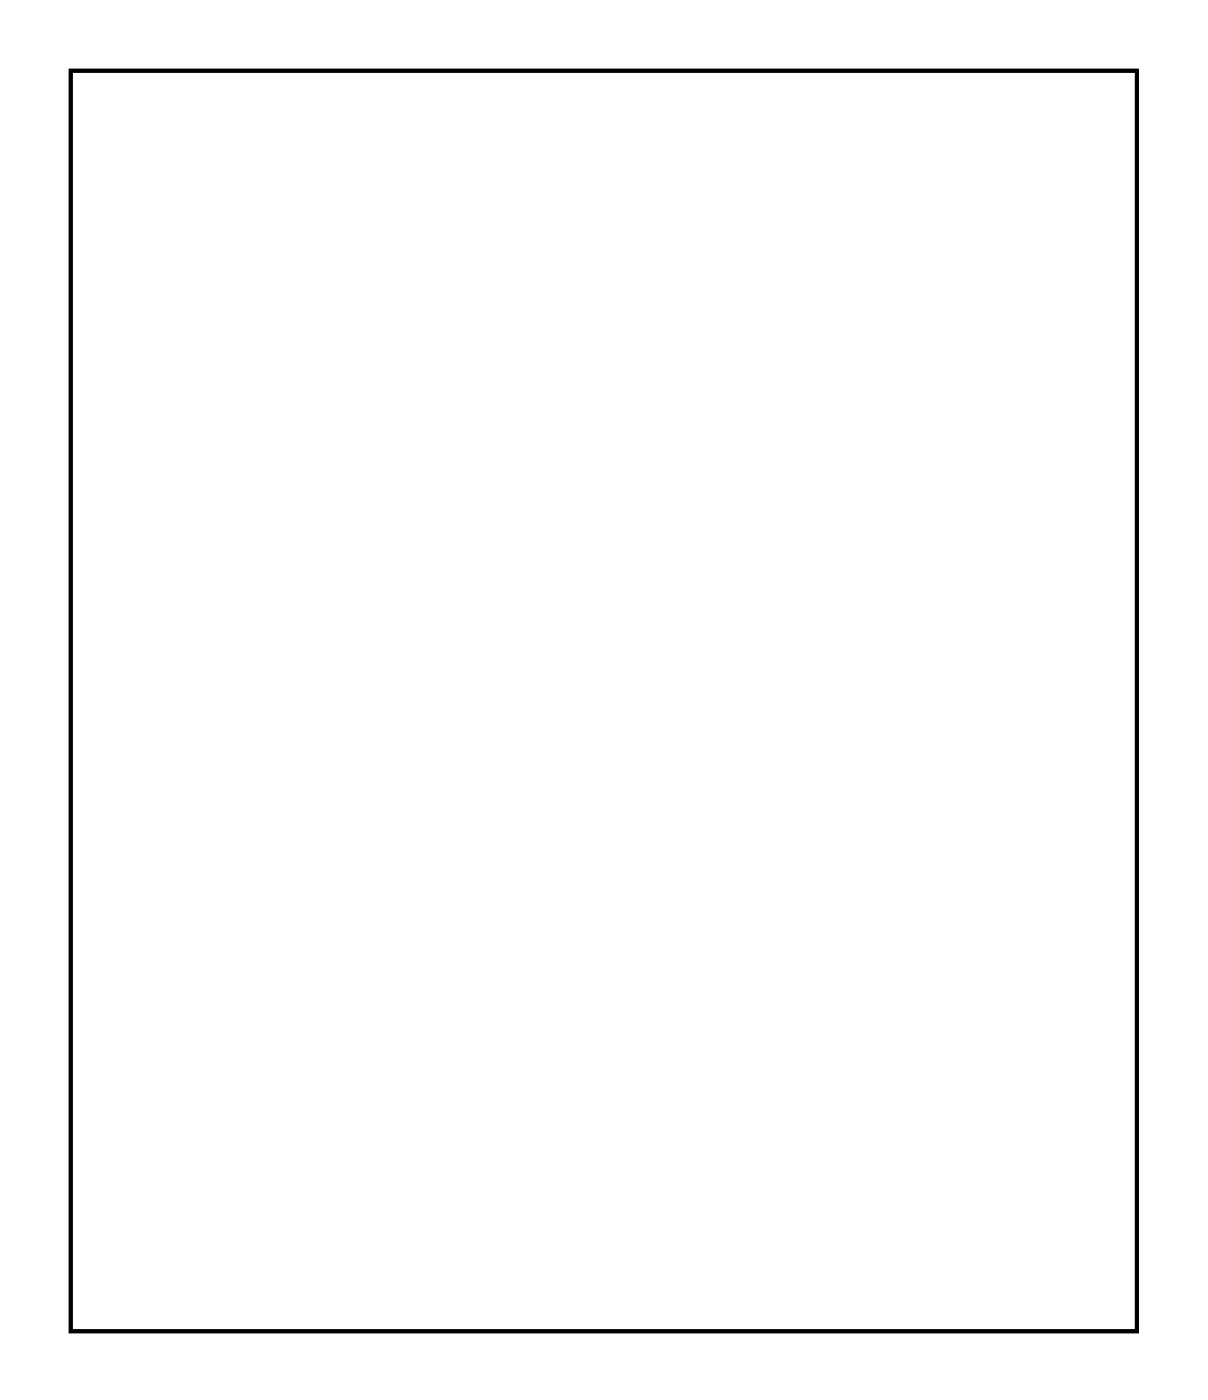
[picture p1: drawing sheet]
<svg xmlns="http://www.w3.org/2000/svg" width="62mm" height="72mm" viewBox="0 0 62 72" stroke-linecap="round" stroke-linejoin="round" font-family="sans-serif">
<path d="M3.6 3.6h54.8v64.8h-54.8z" fill="none" stroke="#000" stroke-width=".2"/>
<path d="M3.6 3.6h54.8v64.8h-54.8zM3.6 3.6v64.8h54.8v-64.8z" fill="#000"/>
<circle cx="20.7" cy="57.8" r=".64" fill="#fff"/>
<circle cx="20.7" cy="57.8" r=".64" fill="none" stroke="#fff" stroke-width=".76" stroke-linecap="butt"/>
<circle cx="20.7" cy="60.3" r=".64" fill="#fff"/>
<circle cx="20.7" cy="60.3" r=".64" fill="none" stroke="#fff" stroke-width=".76" stroke-linecap="butt"/>
<circle cx="48.7" cy="29.8" r=".74" fill="#fff"/>
<circle cx="48.7" cy="29.8" r=".74" fill="none" stroke="#fff" stroke-width=".76" stroke-linecap="butt"/>
<circle cx="51.2" cy="29.8" r=".74" fill="#fff"/>
<circle cx="51.2" cy="29.8" r=".74" fill="none" stroke="#fff" stroke-width=".76" stroke-linecap="butt"/>
<circle cx="53.8" cy="29.8" r=".74" fill="#fff"/>
<circle cx="53.8" cy="29.8" r=".74" fill="none" stroke="#fff" stroke-width=".76" stroke-linecap="butt"/>
<circle cx="56.3" cy="29.8" r=".74" fill="#fff"/>
<circle cx="56.3" cy="29.8" r=".74" fill="none" stroke="#fff" stroke-width=".76" stroke-linecap="butt"/>
<circle cx="41.1" cy="65.4" r=".74" fill="#fff"/>
<circle cx="41.1" cy="65.4" r=".74" fill="none" stroke="#fff" stroke-width=".76" stroke-linecap="butt"/>
<circle cx="41.1" cy="62.8" r=".74" fill="#fff"/>
<circle cx="41.1" cy="62.8" r=".74" fill="none" stroke="#fff" stroke-width=".76" stroke-linecap="butt"/>
<circle cx="51.2" cy="62.8" r=".74" fill="#fff"/>
<circle cx="51.2" cy="62.8" r=".74" fill="none" stroke="#fff" stroke-width=".76" stroke-linecap="butt"/>
<circle cx="51.2" cy="65.4" r=".74" fill="#fff"/>
<circle cx="51.2" cy="65.4" r=".74" fill="none" stroke="#fff" stroke-width=".76" stroke-linecap="butt"/>
<circle cx="48.7" cy="55.2" r=".74" fill="#fff"/>
<circle cx="48.7" cy="55.2" r=".74" fill="none" stroke="#fff" stroke-width=".76" stroke-linecap="butt"/>
<circle cx="51.2" cy="55.2" r=".74" fill="#fff"/>
<circle cx="51.2" cy="55.2" r=".74" fill="none" stroke="#fff" stroke-width=".76" stroke-linecap="butt"/>
<circle cx="53.8" cy="55.2" r=".74" fill="#fff"/>
<circle cx="53.8" cy="55.2" r=".74" fill="none" stroke="#fff" stroke-width=".76" stroke-linecap="butt"/>
<circle cx="56.3" cy="55.2" r=".74" fill="#fff"/>
<circle cx="56.3" cy="55.2" r=".74" fill="none" stroke="#fff" stroke-width=".76" stroke-linecap="butt"/>
<circle cx="48.7" cy="50.1" r=".74" fill="#fff"/>
<circle cx="48.7" cy="50.1" r=".74" fill="none" stroke="#fff" stroke-width=".76" stroke-linecap="butt"/>
<circle cx="51.2" cy="50.1" r=".74" fill="#fff"/>
<circle cx="51.2" cy="50.1" r=".74" fill="none" stroke="#fff" stroke-width=".76" stroke-linecap="butt"/>
<circle cx="53.8" cy="50.1" r=".74" fill="#fff"/>
<circle cx="53.8" cy="50.1" r=".74" fill="none" stroke="#fff" stroke-width=".76" stroke-linecap="butt"/>
<circle cx="56.3" cy="50.1" r=".74" fill="#fff"/>
<circle cx="56.3" cy="50.1" r=".74" fill="none" stroke="#fff" stroke-width=".76" stroke-linecap="butt"/>
<circle cx="48.7" cy="45.1" r=".74" fill="#fff"/>
<circle cx="48.7" cy="45.1" r=".74" fill="none" stroke="#fff" stroke-width=".76" stroke-linecap="butt"/>
<circle cx="51.2" cy="45.1" r=".74" fill="#fff"/>
<circle cx="51.2" cy="45.1" r=".74" fill="none" stroke="#fff" stroke-width=".76" stroke-linecap="butt"/>
<circle cx="53.8" cy="45.1" r=".74" fill="#fff"/>
<circle cx="53.8" cy="45.1" r=".74" fill="none" stroke="#fff" stroke-width=".76" stroke-linecap="butt"/>
<circle cx="56.3" cy="45.1" r=".74" fill="#fff"/>
<circle cx="56.3" cy="45.1" r=".74" fill="none" stroke="#fff" stroke-width=".76" stroke-linecap="butt"/>
<circle cx="48.7" cy="40" r=".74" fill="#fff"/>
<circle cx="48.7" cy="40" r=".74" fill="none" stroke="#fff" stroke-width=".76" stroke-linecap="butt"/>
<circle cx="51.2" cy="40" r=".74" fill="#fff"/>
<circle cx="51.2" cy="40" r=".74" fill="none" stroke="#fff" stroke-width=".76" stroke-linecap="butt"/>
<circle cx="53.8" cy="40" r=".74" fill="#fff"/>
<circle cx="53.8" cy="40" r=".74" fill="none" stroke="#fff" stroke-width=".76" stroke-linecap="butt"/>
<circle cx="56.3" cy="40" r=".74" fill="#fff"/>
<circle cx="56.3" cy="40" r=".74" fill="none" stroke="#fff" stroke-width=".76" stroke-linecap="butt"/>
<circle cx="48.7" cy="34.9" r=".74" fill="#fff"/>
<circle cx="48.7" cy="34.9" r=".74" fill="none" stroke="#fff" stroke-width=".76" stroke-linecap="butt"/>
<circle cx="51.2" cy="34.9" r=".74" fill="#fff"/>
<circle cx="51.2" cy="34.9" r=".74" fill="none" stroke="#fff" stroke-width=".76" stroke-linecap="butt"/>
<circle cx="53.8" cy="34.9" r=".74" fill="#fff"/>
<circle cx="53.8" cy="34.9" r=".74" fill="none" stroke="#fff" stroke-width=".76" stroke-linecap="butt"/>
<circle cx="56.3" cy="34.9" r=".74" fill="#fff"/>
<circle cx="56.3" cy="34.9" r=".74" fill="none" stroke="#fff" stroke-width=".76" stroke-linecap="butt"/>
<circle cx="43.6" cy="22.2" r=".74" fill="#fff"/>
<circle cx="43.6" cy="22.2" r=".74" fill="none" stroke="#fff" stroke-width=".76" stroke-linecap="butt"/>
<circle cx="43.6" cy="19.7" r=".74" fill="#fff"/>
<circle cx="43.6" cy="19.7" r=".74" fill="none" stroke="#fff" stroke-width=".76" stroke-linecap="butt"/>
<circle cx="43.6" cy="17.1" r=".74" fill="#fff"/>
<circle cx="43.6" cy="17.1" r=".74" fill="none" stroke="#fff" stroke-width=".76" stroke-linecap="butt"/>
<circle cx="43.6" cy="14.6" r=".74" fill="#fff"/>
<circle cx="43.6" cy="14.6" r=".74" fill="none" stroke="#fff" stroke-width=".76" stroke-linecap="butt"/>
<circle cx="13.1" cy="12" r=".74" fill="#fff"/>
<circle cx="13.1" cy="12" r=".74" fill="none" stroke="#fff" stroke-width=".76" stroke-linecap="butt"/>
<circle cx="13.1" cy="14.6" r=".74" fill="#fff"/>
<circle cx="13.1" cy="14.6" r=".74" fill="none" stroke="#fff" stroke-width=".76" stroke-linecap="butt"/>
<circle cx="13.1" cy="17.1" r=".74" fill="#fff"/>
<circle cx="13.1" cy="17.1" r=".74" fill="none" stroke="#fff" stroke-width=".76" stroke-linecap="butt"/>
<circle cx="13.1" cy="19.7" r=".74" fill="#fff"/>
<circle cx="13.1" cy="19.7" r=".74" fill="none" stroke="#fff" stroke-width=".76" stroke-linecap="butt"/>
<circle cx="13.1" cy="22.2" r=".74" fill="#fff"/>
<circle cx="13.1" cy="22.2" r=".74" fill="none" stroke="#fff" stroke-width=".76" stroke-linecap="butt"/>
<circle cx="13.1" cy="24.7" r=".74" fill="#fff"/>
<circle cx="13.1" cy="24.7" r=".74" fill="none" stroke="#fff" stroke-width=".76" stroke-linecap="butt"/>
<circle cx="13.1" cy="27.3" r=".74" fill="#fff"/>
<circle cx="13.1" cy="27.3" r=".74" fill="none" stroke="#fff" stroke-width=".76" stroke-linecap="butt"/>
<circle cx="13.1" cy="29.8" r=".74" fill="#fff"/>
<circle cx="13.1" cy="29.8" r=".74" fill="none" stroke="#fff" stroke-width=".76" stroke-linecap="butt"/>
<circle cx="13.1" cy="32.4" r=".74" fill="#fff"/>
<circle cx="13.1" cy="32.4" r=".74" fill="none" stroke="#fff" stroke-width=".76" stroke-linecap="butt"/>
<circle cx="13.1" cy="34.9" r=".74" fill="#fff"/>
<circle cx="13.1" cy="34.9" r=".74" fill="none" stroke="#fff" stroke-width=".76" stroke-linecap="butt"/>
<circle cx="13.1" cy="37.4" r=".74" fill="#fff"/>
<circle cx="13.1" cy="37.4" r=".74" fill="none" stroke="#fff" stroke-width=".76" stroke-linecap="butt"/>
<circle cx="13.1" cy="40" r=".74" fill="#fff"/>
<circle cx="13.1" cy="40" r=".74" fill="none" stroke="#fff" stroke-width=".76" stroke-linecap="butt"/>
<circle cx="13.1" cy="42.5" r=".74" fill="#fff"/>
<circle cx="13.1" cy="42.5" r=".74" fill="none" stroke="#fff" stroke-width=".76" stroke-linecap="butt"/>
<circle cx="13.1" cy="45.1" r=".74" fill="#fff"/>
<circle cx="13.1" cy="45.1" r=".74" fill="none" stroke="#fff" stroke-width=".76" stroke-linecap="butt"/>
<circle cx="13.1" cy="47.6" r=".74" fill="#fff"/>
<circle cx="13.1" cy="47.6" r=".74" fill="none" stroke="#fff" stroke-width=".76" stroke-linecap="butt"/>
<circle cx="13.1" cy="50.1" r=".74" fill="#fff"/>
<circle cx="13.1" cy="50.1" r=".74" fill="none" stroke="#fff" stroke-width=".76" stroke-linecap="butt"/>
<circle cx="13.1" cy="52.7" r=".74" fill="#fff"/>
<circle cx="13.1" cy="52.7" r=".74" fill="none" stroke="#fff" stroke-width=".76" stroke-linecap="butt"/>
<circle cx="13.1" cy="55.2" r=".74" fill="#fff"/>
<circle cx="13.1" cy="55.2" r=".74" fill="none" stroke="#fff" stroke-width=".76" stroke-linecap="butt"/>
<circle cx="13.1" cy="57.8" r=".74" fill="#fff"/>
<circle cx="13.1" cy="57.8" r=".74" fill="none" stroke="#fff" stroke-width=".76" stroke-linecap="butt"/>
<circle cx="13.1" cy="60.3" r=".74" fill="#fff"/>
<circle cx="13.1" cy="60.3" r=".74" fill="none" stroke="#fff" stroke-width=".76" stroke-linecap="butt"/>
<circle cx="10.6" cy="12" r=".74" fill="#fff"/>
<circle cx="10.6" cy="12" r=".74" fill="none" stroke="#fff" stroke-width=".76" stroke-linecap="butt"/>
<circle cx="10.6" cy="14.6" r=".74" fill="#fff"/>
<circle cx="10.6" cy="14.6" r=".74" fill="none" stroke="#fff" stroke-width=".76" stroke-linecap="butt"/>
<circle cx="10.6" cy="17.1" r=".74" fill="#fff"/>
<circle cx="10.6" cy="17.1" r=".74" fill="none" stroke="#fff" stroke-width=".76" stroke-linecap="butt"/>
<circle cx="10.6" cy="19.7" r=".74" fill="#fff"/>
<circle cx="10.6" cy="19.7" r=".74" fill="none" stroke="#fff" stroke-width=".76" stroke-linecap="butt"/>
<circle cx="10.6" cy="22.2" r=".74" fill="#fff"/>
<circle cx="10.6" cy="22.2" r=".74" fill="none" stroke="#fff" stroke-width=".76" stroke-linecap="butt"/>
<circle cx="10.6" cy="24.7" r=".74" fill="#fff"/>
<circle cx="10.6" cy="24.7" r=".74" fill="none" stroke="#fff" stroke-width=".76" stroke-linecap="butt"/>
<circle cx="10.6" cy="27.3" r=".74" fill="#fff"/>
<circle cx="10.6" cy="27.3" r=".74" fill="none" stroke="#fff" stroke-width=".76" stroke-linecap="butt"/>
<circle cx="10.6" cy="29.8" r=".74" fill="#fff"/>
<circle cx="10.6" cy="29.8" r=".74" fill="none" stroke="#fff" stroke-width=".76" stroke-linecap="butt"/>
<circle cx="10.6" cy="32.4" r=".74" fill="#fff"/>
<circle cx="10.6" cy="32.4" r=".74" fill="none" stroke="#fff" stroke-width=".76" stroke-linecap="butt"/>
<circle cx="10.6" cy="34.9" r=".74" fill="#fff"/>
<circle cx="10.6" cy="34.9" r=".74" fill="none" stroke="#fff" stroke-width=".76" stroke-linecap="butt"/>
<circle cx="10.6" cy="37.4" r=".74" fill="#fff"/>
<circle cx="10.6" cy="37.4" r=".74" fill="none" stroke="#fff" stroke-width=".76" stroke-linecap="butt"/>
<circle cx="10.6" cy="40" r=".74" fill="#fff"/>
<circle cx="10.6" cy="40" r=".74" fill="none" stroke="#fff" stroke-width=".76" stroke-linecap="butt"/>
<circle cx="10.6" cy="42.5" r=".74" fill="#fff"/>
<circle cx="10.6" cy="42.5" r=".74" fill="none" stroke="#fff" stroke-width=".76" stroke-linecap="butt"/>
<circle cx="10.6" cy="45.1" r=".74" fill="#fff"/>
<circle cx="10.6" cy="45.1" r=".74" fill="none" stroke="#fff" stroke-width=".76" stroke-linecap="butt"/>
<circle cx="10.6" cy="47.6" r=".74" fill="#fff"/>
<circle cx="10.6" cy="47.6" r=".74" fill="none" stroke="#fff" stroke-width=".76" stroke-linecap="butt"/>
<circle cx="10.6" cy="50.1" r=".74" fill="#fff"/>
<circle cx="10.6" cy="50.1" r=".74" fill="none" stroke="#fff" stroke-width=".76" stroke-linecap="butt"/>
<circle cx="10.6" cy="52.7" r=".74" fill="#fff"/>
<circle cx="10.6" cy="52.7" r=".74" fill="none" stroke="#fff" stroke-width=".76" stroke-linecap="butt"/>
<circle cx="10.6" cy="55.2" r=".74" fill="#fff"/>
<circle cx="10.6" cy="55.2" r=".74" fill="none" stroke="#fff" stroke-width=".76" stroke-linecap="butt"/>
<circle cx="10.6" cy="57.8" r=".74" fill="#fff"/>
<circle cx="10.6" cy="57.8" r=".74" fill="none" stroke="#fff" stroke-width=".76" stroke-linecap="butt"/>
<circle cx="10.6" cy="60.3" r=".74" fill="#fff"/>
<circle cx="10.6" cy="60.3" r=".74" fill="none" stroke="#fff" stroke-width=".76" stroke-linecap="butt"/>
<circle cx="48.7" cy="24.7" r=".74" fill="#fff"/>
<circle cx="48.7" cy="24.7" r=".74" fill="none" stroke="#fff" stroke-width=".76" stroke-linecap="butt"/>
<circle cx="51.2" cy="24.7" r=".74" fill="#fff"/>
<circle cx="51.2" cy="24.7" r=".74" fill="none" stroke="#fff" stroke-width=".76" stroke-linecap="butt"/>
<circle cx="53.8" cy="24.7" r=".74" fill="#fff"/>
<circle cx="53.8" cy="24.7" r=".74" fill="none" stroke="#fff" stroke-width=".76" stroke-linecap="butt"/>
<circle cx="56.3" cy="24.7" r=".74" fill="#fff"/>
<circle cx="56.3" cy="24.7" r=".74" fill="none" stroke="#fff" stroke-width=".76" stroke-linecap="butt"/>
<circle cx="30.9" cy="55.2" r=".74" fill="#fff"/>
<circle cx="30.9" cy="55.2" r=".74" fill="none" stroke="#fff" stroke-width=".76" stroke-linecap="butt"/>
<circle cx="30.9" cy="57.8" r=".74" fill="#fff"/>
<circle cx="30.9" cy="57.8" r=".74" fill="none" stroke="#fff" stroke-width=".76" stroke-linecap="butt"/>
<circle cx="23.3" cy="60.3" r=".74" fill="#fff"/>
<circle cx="23.3" cy="60.3" r=".74" fill="none" stroke="#fff" stroke-width=".76" stroke-linecap="butt"/>
<circle cx="23.3" cy="57.8" r=".74" fill="#fff"/>
<circle cx="23.3" cy="57.8" r=".74" fill="none" stroke="#fff" stroke-width=".76" stroke-linecap="butt"/>
<circle cx="23.3" cy="55.2" r=".74" fill="#fff"/>
<circle cx="23.3" cy="55.2" r=".74" fill="none" stroke="#fff" stroke-width=".76" stroke-linecap="butt"/>
<circle cx="23.3" cy="52.7" r=".74" fill="#fff"/>
<circle cx="23.3" cy="52.7" r=".74" fill="none" stroke="#fff" stroke-width=".76" stroke-linecap="butt"/>
<circle cx="51.2" cy="9.5" r=".74" fill="#fff"/>
<circle cx="51.2" cy="9.5" r=".74" fill="none" stroke="#fff" stroke-width=".76" stroke-linecap="butt"/>
<circle cx="48.7" cy="9.5" r=".74" fill="#fff"/>
<circle cx="48.7" cy="9.5" r=".74" fill="none" stroke="#fff" stroke-width=".76" stroke-linecap="butt"/>
<circle cx="20.7" cy="9.5" r=".74" fill="#fff"/>
<circle cx="20.7" cy="9.5" r=".74" fill="none" stroke="#fff" stroke-width=".76" stroke-linecap="butt"/>
<circle cx="23.3" cy="9.5" r=".74" fill="#fff"/>
<circle cx="23.3" cy="9.5" r=".74" fill="none" stroke="#fff" stroke-width=".76" stroke-linecap="butt"/>
<circle cx="25.8" cy="9.5" r=".74" fill="#fff"/>
<circle cx="25.8" cy="9.5" r=".74" fill="none" stroke="#fff" stroke-width=".76" stroke-linecap="butt"/>
<path d="M53 18.9h1.5v1.5h-1.5z" fill="#fff"/>
<path d="M53 18.9h1.5v1.5h-1.5z" fill="none" stroke="#fff" stroke-width=".76" stroke-linecap="butt"/>
<circle cx="53.8" cy="19.7" r=".74" fill="#fff"/>
<circle cx="53.8" cy="19.7" r=".74" fill="none" stroke="#fff" stroke-width=".76" stroke-linecap="butt"/>
<circle cx="53.8" cy="17.1" r=".74" fill="#fff"/>
<circle cx="53.8" cy="17.1" r=".74" fill="none" stroke="#fff" stroke-width=".76" stroke-linecap="butt"/>
<circle cx="53.8" cy="14.6" r=".74" fill="#fff"/>
<circle cx="53.8" cy="14.6" r=".74" fill="none" stroke="#fff" stroke-width=".76" stroke-linecap="butt"/>
</svg>
